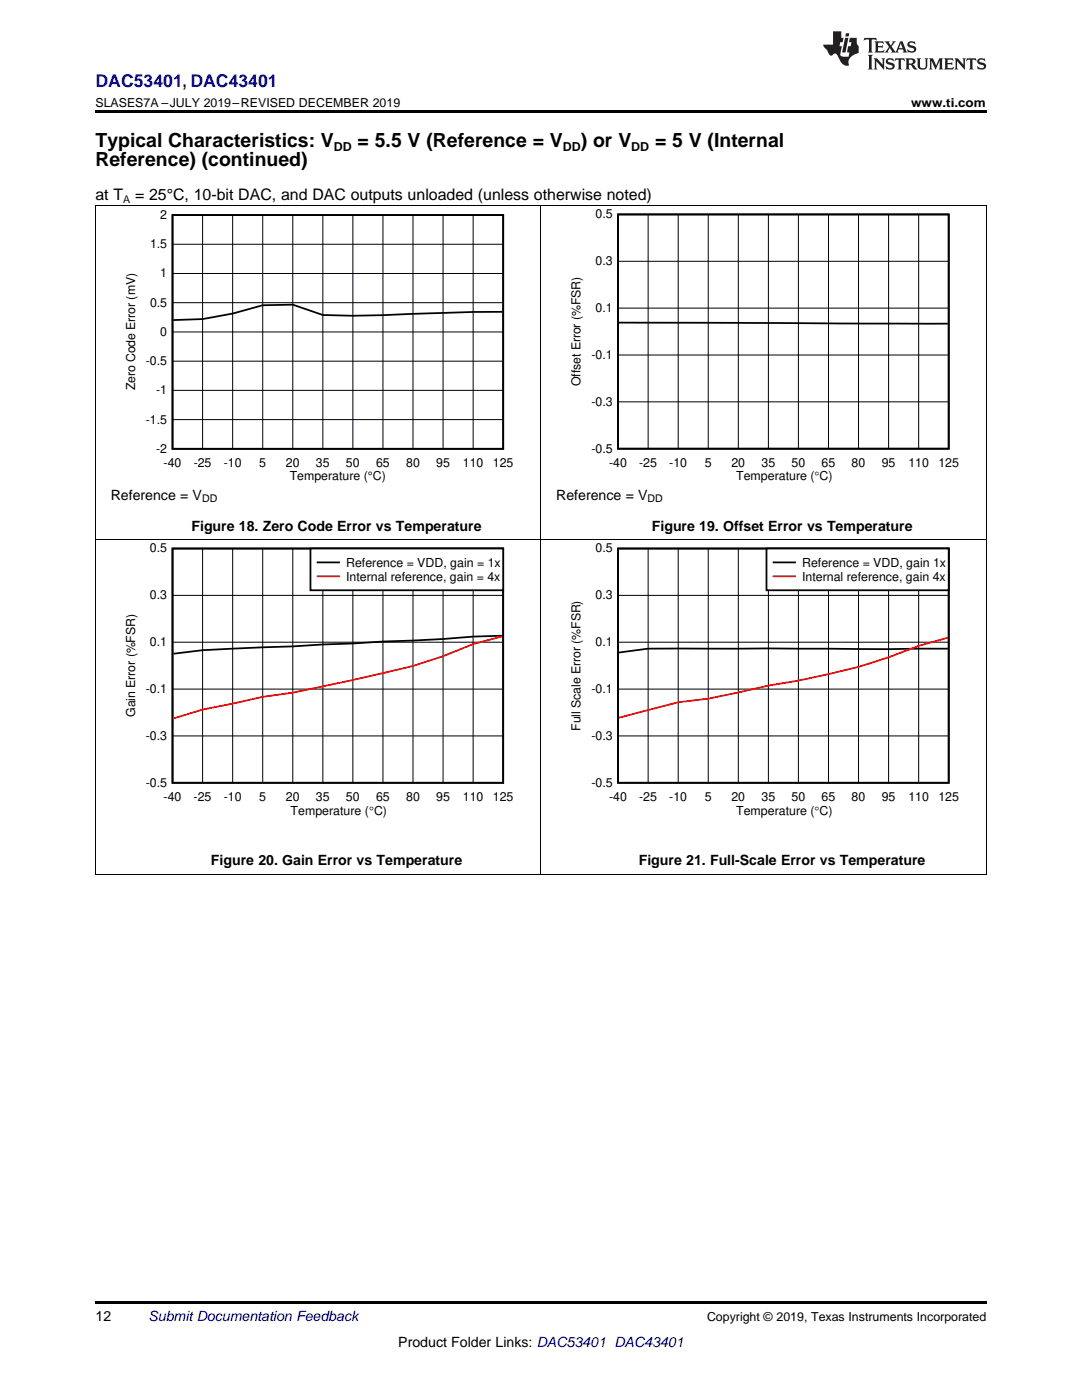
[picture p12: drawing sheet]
<svg xmlns="http://www.w3.org/2000/svg" width="216mm" height="279mm" viewBox="0 0 216 279" stroke-linecap="round" stroke-linejoin="round" font-family="sans-serif">
<defs><g id="words">
<g font-size="3.9">
<text x="19" y="29.3">Typical Characteristics: V</text>
<text x="71.4" y="29.3">= 5.5 V (Reference = V</text>
<text x="115.9" y="29.3">) or V</text>
<text x="130.7" y="29.3">= 5 V (Internal</text>
<text x="19" y="33.2">Reference) (continued)</text>
</g>
<text font-size="3.5" fill="#00f" x="19" y="17.3">DAC53401, DAC43401</text>
<g font-size="3.2">
<text x="19" y="39.9">at T</text>
<text x="27" y="39.9">= 25°C, 10-bit DAC, and DAC outputs unloaded (unless otherwise noted)</text>
</g>
<g font-size="2.8">
<text x="22.1" y="99.7">Reference = V</text>
<text x="111" y="99.7">Reference = V</text>
<text x="38.2" y="106">Figure 18. Zero Code Error vs Temperature</text>
<text x="130.1" y="106">Figure 19. Offset Error vs Temperature</text>
<text x="42.1" y="172.7">Figure 20. Gain Error vs Temperature</text>
<text x="127.5" y="172.7">Figure 21. Full-Scale Error vs Temperature</text>
<text x="19" y="263.6">12</text>
<text x="79.5" y="268.9">Product Folder Links: DAC53401 DAC43401</text>
</g>
<text font-size="2.8" fill="#0000c8" x="29.6" y="263.6">Submit Documentation Feedback</text>
<g font-size="2.5">
<text x="19" y="21.4">SLASES7A –JULY 2019–REVISED DECEMBER 2019</text>
<text x="181.8" y="21.4">www.ti.com</text>
<text x="66.6" y="30.1">DD</text>
<text x="112.3" y="30.1">DD</text>
<text x="126" y="30.1">DD</text>
<text x="32" y="43.7">2</text>
<text x="118.8" y="43.6">0.5</text>
<text x="29.9" y="49.5">1.5</text>
<text x="118.8" y="52.9">0.3</text>
<text x="32" y="55.4">1</text>
<text x="29.9" y="61.2">0.5</text>
<text x="118.8" y="62.3">0.1</text>
<text x="32" y="67">0</text>
<text x="118" y="71.6">-0.1</text>
<text x="26.9" y="77.9" transform="rotate(-90 26.9 77.9)">Zero Code Error (mV)</text>
<text x="29.1" y="72.9">-0.5</text>
<text x="115.8" y="77.1" transform="rotate(-90 115.8 77.1)">Offset Error (%FSR)</text>
<text x="31.2" y="78.7">-1</text>
<text x="118" y="81">-0.3</text>
<text x="29.1" y="84.5">-1.5</text>
<text x="31.2" y="90.4">-2</text>
<text x="32.7" y="93.1">-40</text>
<text x="38.6" y="93.1">-25</text>
<text x="44.6" y="93.1">-10</text>
<text x="51.7" y="93.1">5</text>
<text x="57" y="93.1">20</text>
<text x="57.8" y="95.9">Temperature (°C)</text>
<text x="63.1" y="93.1">35</text>
<text x="69" y="93.1">50</text>
<text x="75" y="93.1">65</text>
<text x="81" y="93.1">80</text>
<text x="87" y="93.1">95</text>
<text x="92.4" y="93.1">110</text>
<text x="98.4" y="93.1">125</text>
<text x="118" y="90.3">-0.5</text>
<text x="121.5" y="93.1">-40</text>
<text x="127.5" y="93.1">-25</text>
<text x="133.5" y="93.1">-10</text>
<text x="140.6" y="93.1">5</text>
<text x="145.9" y="93.1">20</text>
<text x="146.9" y="95.9">Temperature (qC)</text>
<text x="152" y="93.1">35</text>
<text x="157.9" y="93.1">50</text>
<text x="163.9" y="93.1">65</text>
<text x="169.9" y="93.1">80</text>
<text x="175.9" y="93.1">95</text>
<text x="181.2" y="93.1">110</text>
<text x="187.2" y="93.1">125</text>
<text x="29.9" y="110.3">0.5</text>
<text x="69.1" y="113.1">Reference = VDD, gain = 1x</text>
<text x="118.8" y="110.3">0.5</text>
<text x="160.1" y="113.1">Reference = VDD, gain 1x</text>
<text x="29.9" y="119.6">0.3</text>
<text x="69.1" y="115.9">Internal reference, gain = 4x</text>
<text x="118.8" y="119.6">0.3</text>
<text x="160.1" y="115.9">Internal reference, gain 4x</text>
<text x="29.9" y="129">0.1</text>
<text x="118.8" y="129">0.1</text>
<text x="26.9" y="143.1" transform="rotate(-90 26.9 143.1)">Gain Error (%FSR)</text>
<text x="29.1" y="138.3">-0.1</text>
<text x="118" y="138.3">-0.1</text>
<text x="29.1" y="147.7">-0.3</text>
<text x="115.8" y="145.8" transform="rotate(-90 115.8 145.8)">Full Scale Error (%FSR)</text>
<text x="118" y="147.7">-0.3</text>
<text x="29.1" y="157">-0.5</text>
<text x="32.6" y="159.8">-40</text>
<text x="38.6" y="159.8">-25</text>
<text x="44.6" y="159.8">-10</text>
<text x="51.7" y="159.8">5</text>
<text x="57" y="159.8">20</text>
<text x="63.1" y="159.8">35</text>
<text x="69" y="159.8">50</text>
<text x="75" y="159.8">65</text>
<text x="81" y="159.8">80</text>
<text x="87" y="159.8">95</text>
<text x="92.3" y="159.8">110</text>
<text x="98.3" y="159.8">125</text>
<text x="118" y="157">-0.5</text>
<text x="121.5" y="159.8">-40</text>
<text x="127.5" y="159.8">-25</text>
<text x="133.5" y="159.8">-10</text>
<text x="140.6" y="159.8">5</text>
<text x="145.9" y="159.8">20</text>
<text x="152" y="159.8">35</text>
<text x="157.9" y="159.8">50</text>
<text x="163.9" y="159.8">65</text>
<text x="169.9" y="159.8">80</text>
<text x="175.9" y="159.8">95</text>
<text x="181.2" y="159.8">110</text>
<text x="187.2" y="159.8">125</text>
<text x="58" y="162.6">Temperature (qC)</text>
<text x="146.9" y="162.6">Temperature (qC)</text>
<text x="141.1" y="263.6">Copyright © 2019, Texas Instruments Incorporated</text>
</g>
<g font-size="2.1">
<text x="24.6" y="40.5">A</text>
<text x="40.3" y="100.3">DD</text>
<text x="129.2" y="100.3">DD</text>
</g>
</g></defs>
<path d="M19 259.7h177.8v.5h-177.8z" fill="#000"/>
<g fill="none" stroke="#000" stroke-width=".2">
<path d="M19.1 107.8v66.7M34.4 118.8h66M40.4 109.5v46.7M46.4 109.5v46.7M52.4 109.5v46.7M58.4 109.5v46.7M64.4 109.5v46.7M70.4 109.5v46.7M76.4 109.5v46.7M82.4 109.5v46.7M88.4 109.5v46.7M94.4 109.5v46.7"/>
<path d="M107.9 107.8v66.7M196.8 107.8v66.7M34.4 137.5h66M34.4 128.2h66M34.4 146.9h66M19 174.4h177.8"/>
</g>
<path d="M34.4 109.5h66v46.7h-66zM100.2 126.9l-5.8 .1-6 .5-30 1.5-18 .8-5.8 .7" fill="none" stroke="#000" stroke-width=".35"/>
<path d="M100.2 127l-5.8 1.5-6 2.5-6 1.9-12 2.8-12 2.5-6 .9-12 2.5-5.8 1.8" fill="none" stroke="#f00" stroke-width=".35"/>
<path d="M61.9 109.5h38.5v8.3h-38.5z" fill-rule="evenodd" fill="#fff"/>
<path d="M61.9 109.5h38.5v8.3h-38.5zM63.4 112.2h4.2M123.3 109.5h66v46.7h-66zM189.1 129.5h-59.8l-5.8 .7" fill="none" stroke="#000" stroke-width=".35"/>
<path d="M63.4 115h4.2M189.1 127.3l-5.8 1.6a111.7 111.7 0 0 1-24 6.9l-6 1-12 2.6-6 .8-11.8 3" fill="none" stroke="#f00" stroke-width=".35"/>
<g fill="none" stroke="#000" stroke-width=".2">
<path d="M123.3 118.8h66M129.3 109.5v46.7M135.3 109.5v46.7M141.3 109.5v46.7M147.3 109.5v46.7M153.3 109.5v46.7M159.3 109.5v46.7M165.3 109.5v46.7M171.3 109.5v46.7M177.3 109.5v46.7M183.3 109.5v46.7M123.3 137.5h66"/>
<path d="M123.3 128.2h66M123.3 146.9h66"/>
</g>
<path d="M152.9 109.5h36.4v8.3h-36.4z" fill-rule="evenodd" fill="#fff"/>
<path d="M34.4 42.9h66v46.7h-66zM123.3 42.8h66v46.7h-66zM100.2 62.2l-11.8 .3a301.5 301.5 0 0 1-24 .4l-6-2.1-6 .1-6 1.7-6 1.1-5.8 .2M123.5 64.4l65.6 .2M152.9 109.5h36.4v8.3h-36.4zM154.4 112.2h4.2" fill="none" stroke="#000" stroke-width=".35"/>
<path d="M154.4 115h4.2" fill="none" stroke="#f00" stroke-width=".35"/>
<g fill="none" stroke="#000" stroke-width=".2">
<path d="M19 41.1h177.8M19.1 41.1v66.7M34.4 54.6h66M34.4 48.7h66M40.4 42.9v46.7M46.4 42.9v46.7M52.4 42.9v46.7M58.4 42.9v46.7M64.4 42.9v46.7M70.4 42.9v46.7M76.4 42.9v46.7M82.4 42.9v46.7"/>
<path d="M88.4 42.9v46.7M94.4 42.9v46.7M107.9 41.1v66.7M123.3 52.1h66M129.3 42.8v46.8M135.3 42.8v46.8M141.3 42.8v46.8M147.3 42.8v46.8M153.3 42.8v46.8M159.3 42.8v46.8M165.3 42.8v46.8M171.3 42.8v46.8"/>
<path d="M177.3 42.8v46.8M183.3 42.8v46.8M196.8 41.1v66.7M34.4 77.9h66M34.4 72.1h66M34.4 66.3h66M34.4 60.4h66M123.3 70.9h66M123.3 61.5h66M34.4 83.7h66M123.3 80.2h66M19 107.8h177.8"/>
</g>
<path d="M19 22h177.8v.5h-177.8z" fill="#000"/>
<g fill="#231f20">
<path d="M172.5 7.6l-.1 .5 .4-.2h.6v.1v2.1l-.2 .4h.9l-.2-.4v-2.1l.1-.1h.5l.5 .2-.2-.5zM174.5 8.3l.2 .3v1.5l-.2 .4h1.8l.2-.6a1.04 1.04 0 0 1-1.3 .2v-.7h.6l.3 .2v-.6l-.3 .2h-.6v-.6l.8-.1 .4 .3-.2-.5zM176.5 8.3l.9 1.1-.9 1.1h.8l-.2-.2 .4-.7 .5 .7-.2 .2h1.5l-.2-.2 .2-.4h.9l.1 .4-.2 .2h1l-.3-.3-.7-1.9h-.5l-.9 2-.8-1 .9-1h-.8l.1 .3-.4 .5-.3-.6 .1-.2zM179.7 8.6l.4 1h-.7zM181.3 8.4a.63 .63 0 0 0-.2 .7 .63 .63 0 0 0 .6 .4l.6 .2 .1 .2a.75 .75 0 0 1-.7 .4 .75 .75 0 0 1-.6-.5l.1 .7 .1-.1a1.11 1.11 0 0 0 1.5-.6 1.13 1.13 0 0 0-1.2-.8l-.1-.4a1.04 1.04 0 0 1 1.2 .2l-.2-.5-.2 .1-.4-.2zM173.2 10.9l.2 .4v2.2l-.2 .4h1l-.3-.4v-2.2l.3-.4zM174.3 11.6l.3 .4v1.5l-.3 .4h.8l-.2-.4v-1.3l1.5 1.7v-1.9l.2-.4h-.7l.2 .4v.9l-1.1-1.3zM177 11.8a.62 .62 0 0 0-.2 .7 .62 .62 0 0 0 .6 .4l.6 .1 .1 .3a.76 .76 0 0 1-.7 .3 .76 .76 0 0 1-.7-.4l.2 .7 .1-.1a1.11 1.11 0 0 0 1.5-.6 1.13 1.13 0 0 0-1.2-.8l-.1-.4a1.04 1.04 0 0 1 1.2 .2l-.2-.6-.2 .1-.5-.1zM178.7 11.6l-.2 .6a.61 .61 0 0 1 .8-.3v1.6l-.2 .4h.9l-.2-.4v-1.6a.63 .63 0 0 1 .7 .3l-.1-.6zM180.6 11.6l.3 .4v1.5l-.3 .4h1l-.2-.2-.1-.8 .6 .2a.76 .76 0 0 0 1.2 .7l-1-1a.58 .58 0 0 0 .6-.5 .58 .58 0 0 0-.5-.6zM181.4 11.9h.1a.45 .45 0 0 1 .5 .1 .45 .45 0 0 1 .1 .5l-.8 .2zM182.9 11.6l.2 .2a2.17 2.17 0 0 0 .3 1.9 .99 .99 0 0 0 1.6-.6v-1.1l.2-.4h-.7l.2 .2a1.92 1.92 0 0 1-.2 1.8 .6 .6 0 0 1-.9-.5v-1.1l.2-.4zM185.4 11.6l.2 .4v1.5l-.2 .4h.7l-.2-.4v-1.4l.8 1.8 .8-1.8v1.4l-.2 .4h.9l-.2-.4v-1.5l.2-.4h-.8l-.6 1.5-.6-1.5zM188.4 11.6l.2 .4v1.5l-.2 .4h1.8l.1-.6a1.04 1.04 0 0 1-1.2 .1v-.6h.5l.4 .2v-.6l-.4 .2h-.5v-.7h.8l.3 .3-.1-.6zM190.5 11.6l.2 .4v1.5l-.2 .4h.7l-.2-.4v-1.3l1.5 1.7v-1.9l.2-.4h-.7l.2 .4v.9l-1.1-1.3zM192.9 11.6l-.1 .6a.61 .61 0 0 1 .7-.3l.1 1.6-.3 .4h1l-.3-.4 .1-1.6a.63 .63 0 0 1 .7 .3l-.1-.6zM195.2 11.8a.62 .62 0 0 0-.2 .7 .62 .62 0 0 0 .6 .4l.6 .1 .1 .3a.76 .76 0 0 1-.7 .3 .76 .76 0 0 1-.6-.4l.1 .7 .1-.1a1.11 1.11 0 0 0 1.6-.6 1.13 1.13 0 0 0-1.3-.8l-.1-.4a1.04 1.04 0 0 1 1.2 .2l-.1-.6-.2 .1-.5-.1z"/>
<path d="M166.2 6.3v2.6h-1.9v.4l.8 .9a.91 .91 0 0 0 1 .8 .56 .56 0 0 1 .5-.3 .56 .56 0 0 1 .5 .3l.4 .8a1.53 1.53 0 0 0 1.9 1.2 1.54 1.54 0 0 1 1-2.1l.9-.3v-1.4a1.52 1.52 0 0 1-.4-1.6h-1.3l-.2 .8h.5l-.2 .8h-.5l-.1 1v.2l.4 .1-.2 .8a1.93 1.93 0 0 1-1.6-.3l.3-1.8h-.5l.2-.8h.4l.2-.8h-.4v-1.3zM168.6 7.6l-.6 2.9h.7l.6-2.9zM168.8 6.6l-.1 .7h.6l.2-.7z"/>
</g>
<use href="#words"/>
</svg>
